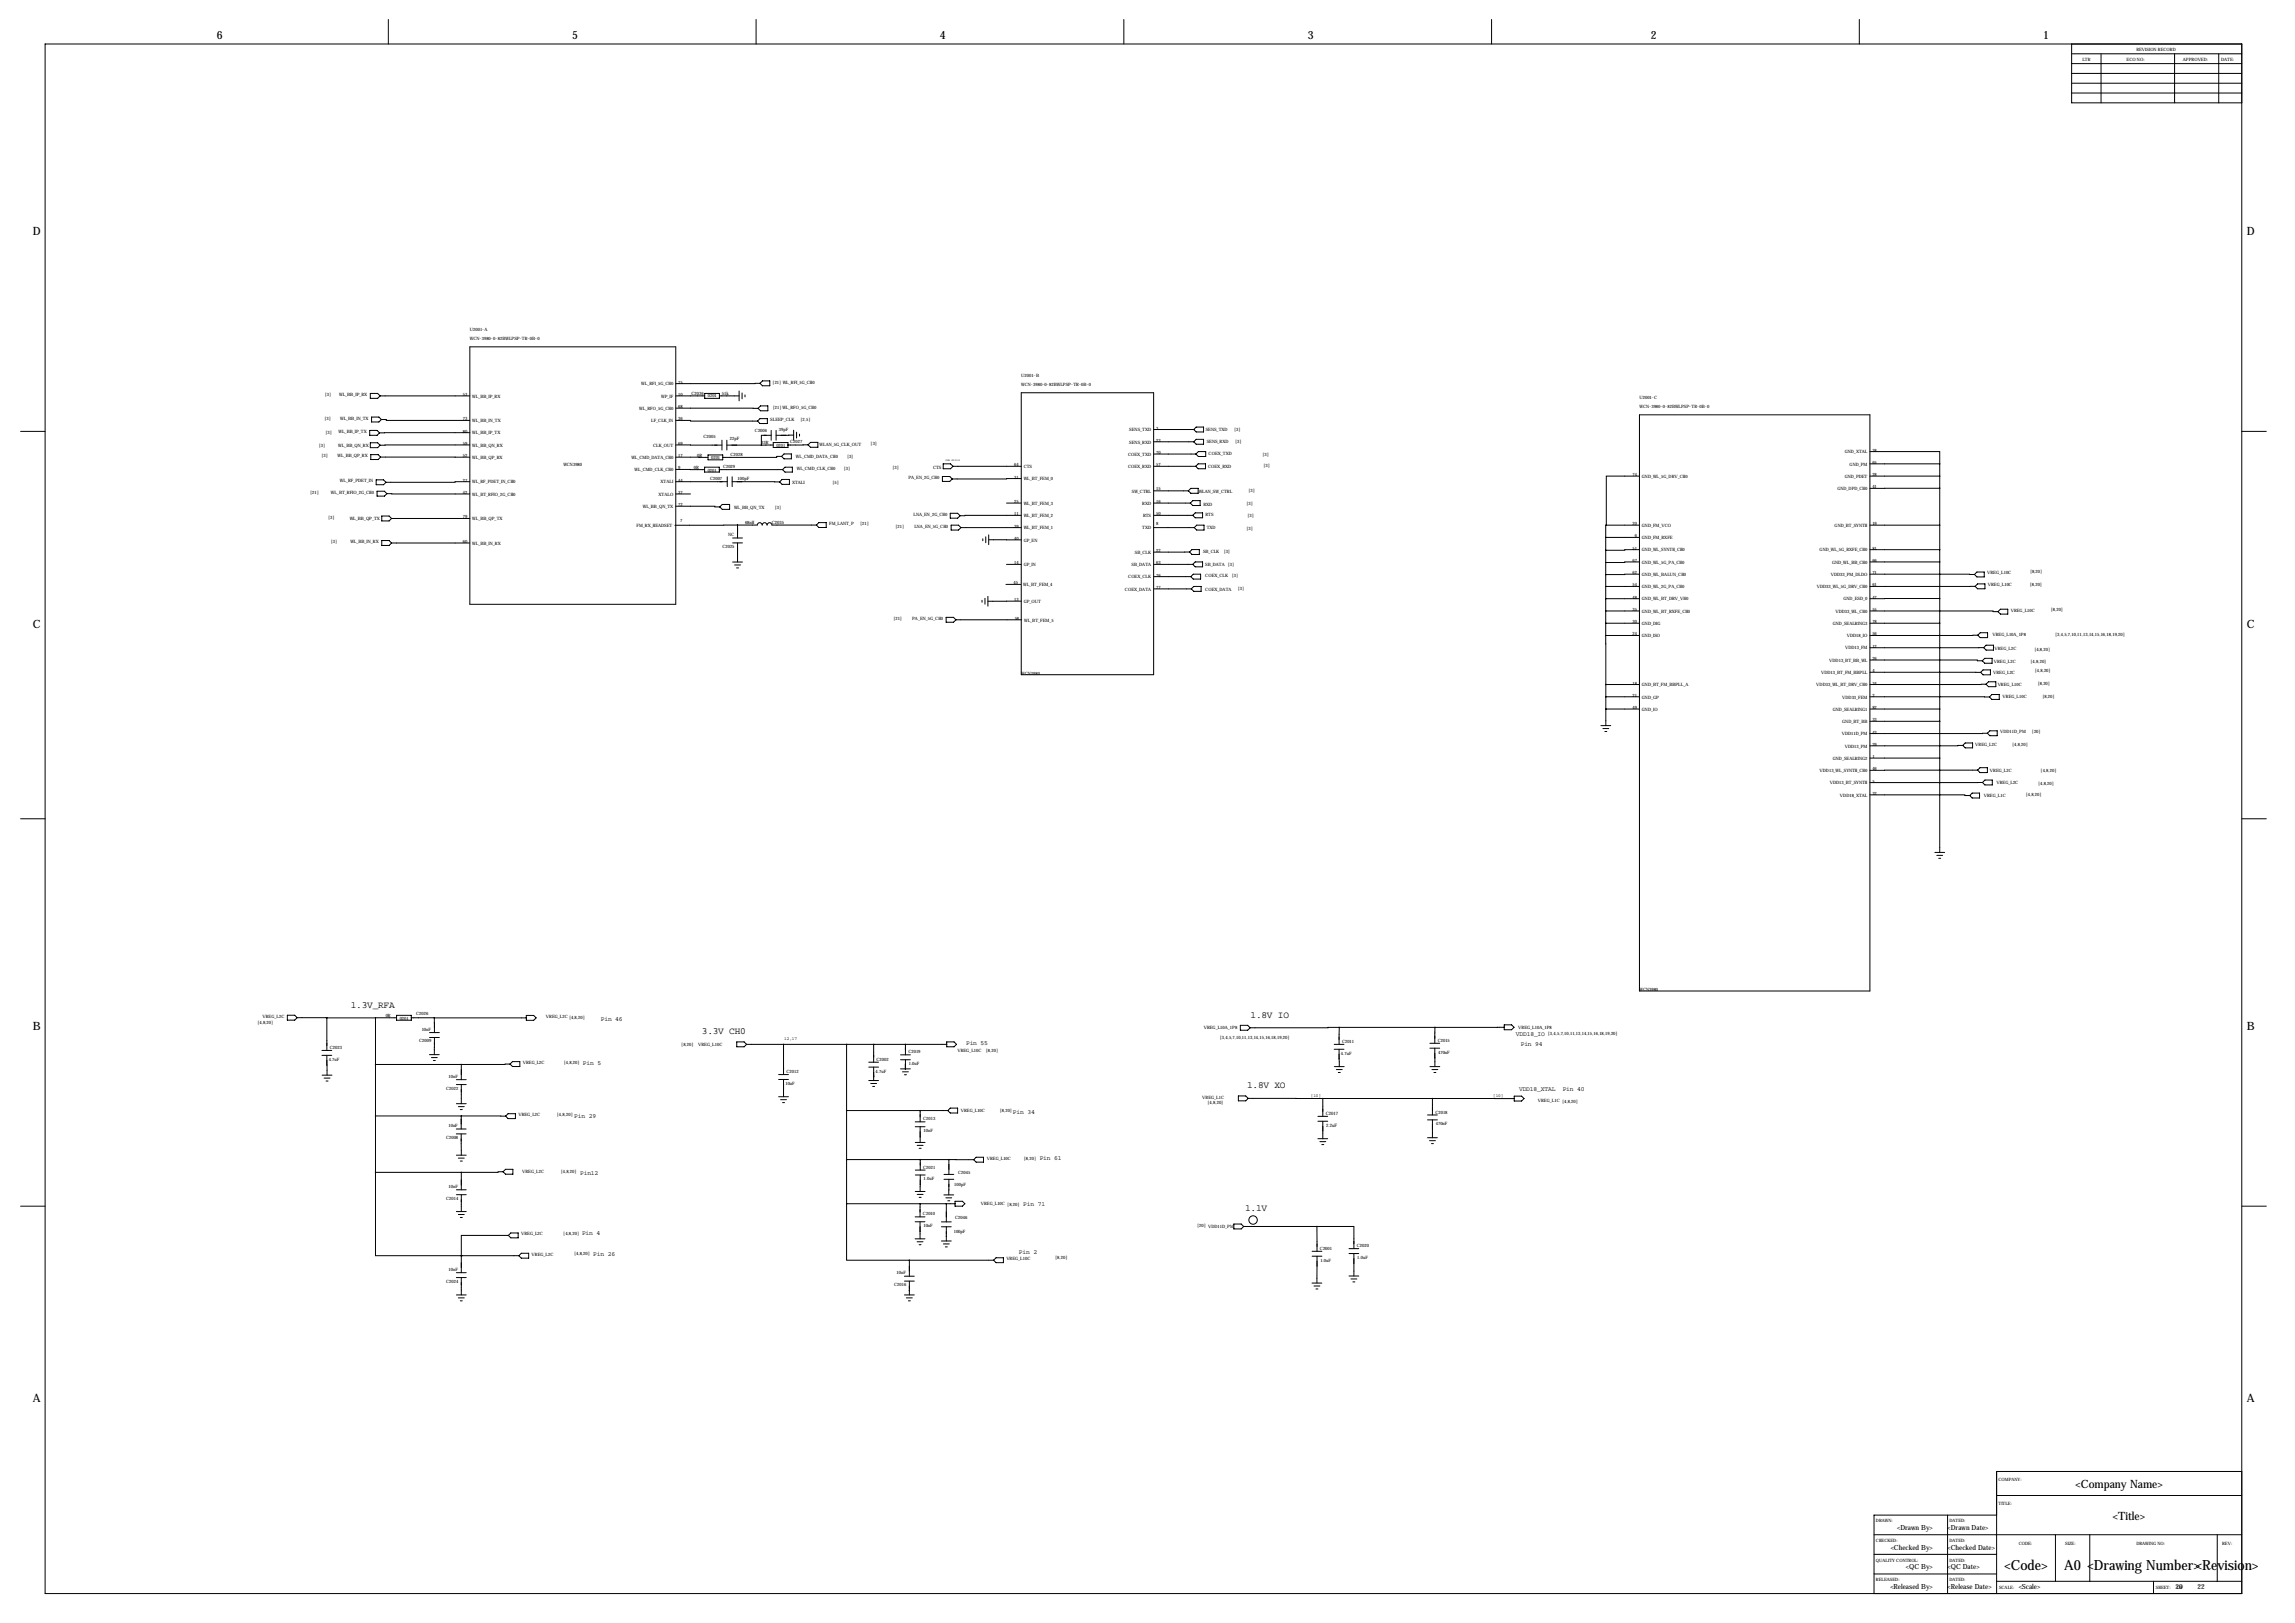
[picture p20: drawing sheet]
<svg xmlns="http://www.w3.org/2000/svg" width="1189mm" height="841mm" viewBox="0 0 1189 841" stroke-linecap="round" stroke-linejoin="round" font-family="sans-serif">
<defs><g id="words">
<g font-size="7.3">
<text x="1038" y="813">&lt;Code&gt;</text>
<text x="1069" y="813">A0 &lt;Drawing Number&gt;&lt;Revision&gt;</text>
</g>
<g font-size="5.9">
<text x="112" y="20">6</text>
<text x="296" y="20">5</text>
<text x="487" y="20">4</text>
<text x="677" y="20">3</text>
<text x="855" y="20">2</text>
<text x="1058" y="20">1</text>
<text x="17" y="122">D</text>
<text x="1164" y="122">D</text>
<text x="17" y="325">C</text>
<text x="1164" y="325">C</text>
<text x="17" y="533">B</text>
<text x="1164" y="533">B</text>
<text x="17" y="726">A</text>
<text x="1164" y="726">A</text>
<text x="1075" y="771">&lt;Company Name&gt;</text>
<text x="1095" y="787">&lt;Title&gt;</text>
</g>
<g font-size="4.9">
<text x="182" y="522">1.3V_RFA</text>
<text x="648" y="527">1.8V IO</text>
<text x="364" y="536">3.3V CH0</text>
<text x="646" y="564">1.8V XO</text>
<text x="645" y="627">1.1V</text>
</g>
<g font-size="3.6">
<text x="983" y="793">&lt;Drawn By&gt;</text>
<text x="1009" y="793">&lt;Drawn Date&gt;</text>
<text x="979" y="803">&lt;Checked By&gt;</text>
<text x="1009" y="803">&lt;Checked Date&gt;</text>
<text x="987" y="813">&lt;QC By&gt;</text>
<text x="1009" y="813">&lt;QC Date&gt;</text>
<text x="979" y="823">&lt;Released By&gt;</text>
<text x="1009" y="823">&lt;Release Date&gt;</text>
<text x="1046" y="823">&lt;Scale&gt;</text>
<text x="1127" y="823">20</text>
<text x="1138" y="823">22</text>
</g>
<g font-size="3.3">
<text x="311" y="529">Pin 46</text>
<text x="785" y="537">VDD18_IO</text>
<text x="500" y="541">Pin 55</text>
<text x="788" y="542">Pin 94</text>
<text x="302" y="552">Pin 5</text>
<text x="787" y="565">VDD18_XTAL</text>
<text x="809" y="565">Pin 40</text>
<text x="297" y="579">Pin 29</text>
<text x="525" y="577">Pin 34</text>
<text x="539" y="601">Pin 61</text>
<text x="300" y="609">Pin12</text>
<text x="530" y="625">Pin 71</text>
<text x="301" y="640">Pin 4</text>
<text x="307" y="650">Pin 26</text>
<text x="528" y="650">Pin 2</text>
</g>
<g font-size="2.4">
<text x="687" y="577">C2017</text>
<text x="687" y="584">2.2uF</text>
</g>
<g font-size="2.3">
<text x="1107" y="27">REVISION RECORD</text>
<text x="1079" y="32">LTR</text>
<text x="1102" y="32">ECO NO:</text>
<text x="1131" y="32">APPROVED:</text>
<text x="1151" y="32">DATE:</text>
<text x="243" y="171">U2001-A</text>
<text x="243" y="176">WCN-3980-0-82BWLPSP-TR-0B-0</text>
<text x="529" y="195">U2001-B</text>
<text x="332" y="200">WL_RFI_5G_CH0</text>
<text x="351" y="199">75</text>
<text x="400" y="199">[21] WL_RFI_5G_CH0</text>
<text x="529" y="200">WCN-3980-0-82BWLPSP-TR-0B-0</text>
<text x="168" y="205">[3]</text>
<text x="176" y="205">WL_BB_IP_RX</text>
<text x="240" y="205">53</text>
<text x="245" y="206">WL_BB_IP_RX</text>
<text x="342" y="206">WP_IF</text>
<text x="351" y="205">10</text>
<text x="358" y="204">C2036</text>
<text x="367" y="206">0201</text>
<text x="374" y="205">51k</text>
<text x="849" y="206">U2001-C</text>
<text x="331" y="212">WL_RFO_5G_CH0</text>
<text x="351" y="211">68</text>
<text x="400" y="212">[21] WL_RFO_5G_CH0</text>
<text x="849" y="212">WCN-3980-0-82BWLPSP-TR-0B-0</text>
<text x="168" y="217">[3]</text>
<text x="176" y="217">WL_BB_IN_TX</text>
<text x="240" y="218">73</text>
<text x="245" y="219">WL_BB_IN_TX</text>
<text x="337" y="219">LF_CLK_IN</text>
<text x="351" y="218">36</text>
<text x="399" y="218">SLEEP_CLK</text>
<text x="415" y="218">[2,5]</text>
<text x="169" y="225">[3]</text>
<text x="175" y="224">WL_BB_IP_TX</text>
<text x="240" y="224">80</text>
<text x="245" y="225">WL_BB_IP_TX</text>
<text x="364" y="227">C2005</text>
<text x="378" y="228">22pF</text>
<text x="391" y="224">C2006</text>
<text x="403" y="223">39pF</text>
<text x="585" y="223">SENS_TXD</text>
<text x="599" y="222">3</text>
<text x="625" y="223">SENS_TXD</text>
<text x="639" y="223">[3]</text>
<text x="165" y="232">[3]</text>
<text x="175" y="232">WL_BB_QN_RX</text>
<text x="240" y="230">59</text>
<text x="245" y="231">WL_BB_QN_RX</text>
<text x="338" y="231">CLK_OUT</text>
<text x="351" y="230">69</text>
<text x="394" y="230">33R</text>
<text x="402" y="232">0201</text>
<text x="409" y="229">C2027</text>
<text x="425" y="231">WLAN_5G_CLK_OUT</text>
<text x="451" y="230">[3]</text>
<text x="585" y="230">SENS_RXD</text>
<text x="599" y="229">23</text>
<text x="625" y="230">SENS_RXD</text>
<text x="640" y="230">[3]</text>
<text x="970" y="234">38</text>
<text x="167" y="236">[3]</text>
<text x="175" y="237">WL_BB_QP_RX</text>
<text x="240" y="237">52</text>
<text x="245" y="238">WL_BB_QP_RX</text>
<text x="327" y="238">WL_CMD_DATA_CH0</text>
<text x="351" y="237">17</text>
<text x="361" y="237">0R</text>
<text x="368" y="238">0201</text>
<text x="378" y="236">C2028</text>
<text x="412" y="237">WL_CMD_DATA_CH0</text>
<text x="439" y="237">[3]</text>
<text x="584" y="236">COEX_TXD</text>
<text x="599" y="235">70</text>
<text x="626" y="236">COEX_TXD</text>
<text x="654" y="236">[3]</text>
<text x="956" y="235">GND_XTAL</text>
<text x="292" y="241">WCN3980</text>
<text x="329" y="244">WL_CMD_CLK_CH0</text>
<text x="351" y="243">9</text>
<text x="359" y="243">0R</text>
<text x="367" y="244">0201</text>
<text x="375" y="243">C2029</text>
<text x="413" y="244">WL_CMD_CLK_CH0</text>
<text x="437" y="244">[3]</text>
<text x="462" y="243">[3]</text>
<text x="483" y="243">CTS</text>
<text x="525" y="242">64</text>
<text x="530" y="242">CTS</text>
<text x="584" y="242">COEX_RXD</text>
<text x="599" y="242">57</text>
<text x="626" y="242">COEX_RXD</text>
<text x="655" y="242">[3]</text>
<text x="958" y="241">GND_PM</text>
<text x="970" y="240">65</text>
<text x="176" y="250">WL_RF_PDET_IN</text>
<text x="240" y="250">27</text>
<text x="245" y="250">WL_RF_PDET_IN_CH0</text>
<text x="342" y="250">XTALI</text>
<text x="351" y="250">44</text>
<text x="368" y="249">C2007</text>
<text x="382" y="249">100pF</text>
<text x="410" y="251">XTALI</text>
<text x="431" y="251">[5]</text>
<text x="471" y="248">PA_EN_2G_CH0</text>
<text x="525" y="248">31</text>
<text x="530" y="249">WL_BT_FEM_0</text>
<text x="846" y="247">74</text>
<text x="851" y="248">GND_WL_5G_DRV_CH0</text>
<text x="956" y="248">GND_PDET</text>
<text x="970" y="247">28</text>
<text x="161" y="256">[21]</text>
<text x="171" y="256">WL_BT_RFIO_2G_CH0</text>
<text x="240" y="256">42</text>
<text x="245" y="257">WL_BT_RFIO_2G_CH0</text>
<text x="341" y="257">XTALO</text>
<text x="351" y="256">37</text>
<text x="586" y="255">SW_CTRL</text>
<text x="599" y="254">15</text>
<text x="621" y="255">WLAN_SW_CTRL</text>
<text x="647" y="255">[3]</text>
<text x="952" y="254">GND_DPD_CH0</text>
<text x="970" y="253">41</text>
<text x="333" y="263">WL_BB_QN_TX</text>
<text x="351" y="262">72</text>
<text x="380" y="264">WL_BB_QN_TX</text>
<text x="401" y="264">[3]</text>
<text x="525" y="261">25</text>
<text x="530" y="261">WL_BT_FEM_3</text>
<text x="592" y="261">RXD</text>
<text x="599" y="261">16</text>
<text x="623" y="262">RXD</text>
<text x="646" y="262">[3]</text>
<text x="170" y="269">[3]</text>
<text x="181" y="269">WL_BB_QP_TX</text>
<text x="240" y="269">79</text>
<text x="245" y="269">WL_BB_QP_TX</text>
<text x="473" y="267">LNA_EN_2G_CH0</text>
<text x="525" y="267">11</text>
<text x="530" y="268">WL_BT_FEM_2</text>
<text x="592" y="268">RTS</text>
<text x="599" y="267">50</text>
<text x="624" y="267">RTS</text>
<text x="646" y="268">[3]</text>
<text x="330" y="273">FM_RX_HEADSET</text>
<text x="352" y="270">7</text>
<text x="386" y="271">68nH</text>
<text x="400" y="272">C2035</text>
<text x="430" y="272">FM_LANT_P</text>
<text x="446" y="272">[21]</text>
<text x="464" y="273">[21]</text>
<text x="474" y="273">LNA_EN_5G_CH0</text>
<text x="525" y="273">39</text>
<text x="530" y="274">WL_BT_FEM_1</text>
<text x="592" y="274">TXD</text>
<text x="599" y="272">8</text>
<text x="625" y="274">TXD</text>
<text x="646" y="274">[3]</text>
<text x="846" y="272">20</text>
<text x="851" y="273">GND_FM_VCO</text>
<text x="950" y="273">GND_BT_SYNTH</text>
<text x="970" y="272">19</text>
<text x="171" y="281">[3]</text>
<text x="181" y="281">WL_BB_IN_RX</text>
<text x="240" y="281">60</text>
<text x="377" y="278">NC</text>
<text x="525" y="280">40</text>
<text x="530" y="281">GP_EN</text>
<text x="847" y="278">6</text>
<text x="851" y="279">GND_FM_RXFE</text>
<text x="245" y="282">WL_BB_IN_RX</text>
<text x="374" y="284">C2025</text>
<text x="588" y="287">SB_CLK</text>
<text x="599" y="286">22</text>
<text x="623" y="286">SB_CLK</text>
<text x="634" y="287">[3]</text>
<text x="846" y="285">51</text>
<text x="851" y="286">GND_WL_SYNTH_CH0</text>
<text x="943" y="286">GND_WL_5G_RXFE_CH0</text>
<text x="970" y="285">81</text>
<text x="525" y="292">14</text>
<text x="530" y="293">GP_IN</text>
<text x="586" y="293">SB_DATA</text>
<text x="599" y="292">63</text>
<text x="624" y="293">SB_DATA [3]</text>
<text x="846" y="291">67</text>
<text x="851" y="292">GND_WL_5G_PA_CH0</text>
<text x="949" y="292">GND_WL_BB_CH0</text>
<text x="970" y="291">66</text>
<text x="584" y="300">COEX_CLK</text>
<text x="599" y="299">76</text>
<text x="624" y="299">COEX_CLK</text>
<text x="638" y="299">[3]</text>
<text x="846" y="297">62</text>
<text x="851" y="298">GND_WL_BALUN_CH0</text>
<text x="948" y="298">VDD33_PM_DLDO</text>
<text x="970" y="297">71</text>
<text x="1029" y="298">VREG_L10C</text>
<text x="1052" y="297">[8,20]</text>
<text x="525" y="303">45</text>
<text x="530" y="304">WL_BT_FEM_4</text>
<text x="583" y="306">COEX_DATA</text>
<text x="599" y="305">77</text>
<text x="641" y="306">[3]</text>
<text x="846" y="304">54</text>
<text x="851" y="305">GND_WL_2G_PA_CH0</text>
<text x="941" y="305">VDD33_WL_5G_DRV_CH0</text>
<text x="970" y="304">61</text>
<text x="1030" y="304">VREG_L10C</text>
<text x="1051" y="304">[8,20]</text>
<text x="525" y="311">13</text>
<text x="624" y="306">COEX_DATA</text>
<text x="846" y="310">48</text>
<text x="851" y="311">GND_WL_BT_DRV_VH0</text>
<text x="955" y="311">GND_ESD_0</text>
<text x="970" y="310">47</text>
<text x="530" y="312">GP_OUT</text>
<text x="846" y="316">35</text>
<text x="851" y="317">GND_WL_BT_RXFE_CH0</text>
<text x="951" y="317">VDD33_WL_CH0</text>
<text x="970" y="316">55</text>
<text x="1042" y="317">VREG_L10C</text>
<text x="1062" y="317">[8,20]</text>
<text x="463" y="321">[21]</text>
<text x="473" y="321">PA_EN_5G_CH0</text>
<text x="526" y="321">58</text>
<text x="531" y="322">WL_BT_FEM_5</text>
<text x="846" y="323">30</text>
<text x="851" y="324">GND_DIG</text>
<text x="949" y="324">GND_SEALRING3</text>
<text x="970" y="323">78</text>
<text x="846" y="329">24</text>
<text x="970" y="329">56</text>
<text x="1032" y="329">VREG_L10A_1P8</text>
<text x="1065" y="329">[3,4,5,7,10,11,13,14,15,16,18,19,20]</text>
<text x="851" y="330">GND_ISO</text>
<text x="957" y="330">VDD18_IO</text>
<text x="970" y="336">12</text>
<text x="956" y="336">VDD13_FM</text>
<text x="970" y="342">26</text>
<text x="1033" y="336">VREG_L2C</text>
<text x="1054" y="337">[4,8,20]</text>
<text x="948" y="343">VDD13_BT_BB_WL</text>
<text x="1033" y="343">VREG_L2C</text>
<text x="1052" y="343">[4,8,20]</text>
<text x="529" y="349">WCN3980</text>
<text x="943" y="349">VDD13_BT_FM_BBPLL</text>
<text x="970" y="348">4</text>
<text x="1033" y="349">VREG_L2C</text>
<text x="1054" y="348">[4,8,20]</text>
<text x="846" y="355">18</text>
<text x="851" y="355">GND_BT_FM_BBPLL_A</text>
<text x="941" y="355">VDD33_WL_BT_DRV_CH0</text>
<text x="970" y="355">34</text>
<text x="1035" y="355">VREG_L10C</text>
<text x="1056" y="355">[8,20]</text>
<text x="846" y="361">21</text>
<text x="851" y="362">GND_GP</text>
<text x="954" y="362">VDD33_FEM</text>
<text x="970" y="361">2</text>
<text x="1037" y="362">VREG_L10C</text>
<text x="1058" y="362">[8,20]</text>
<text x="846" y="367">49</text>
<text x="851" y="368">GND_IO</text>
<text x="949" y="368">GND_SEALRING1</text>
<text x="970" y="367">82</text>
<text x="954" y="375">GND_BT_BB</text>
<text x="970" y="374">33</text>
<text x="954" y="381">VDD11D_PM</text>
<text x="970" y="380">43</text>
<text x="1036" y="380">VDD11D_PM</text>
<text x="1053" y="380">[20]</text>
<text x="956" y="387">VDD13_PM</text>
<text x="970" y="386">29</text>
<text x="1023" y="387">VREG_L2C</text>
<text x="1042" y="386">[4,8,20]</text>
<text x="949" y="394">GND_SEALRING2</text>
<text x="970" y="393">1</text>
<text x="943" y="400">VDD13_WL_SYNTH_CH0</text>
<text x="970" y="399">46</text>
<text x="1031" y="400">VREG_L2C</text>
<text x="1057" y="400">[4,8,20]</text>
<text x="948" y="406">VDD13_BT_SYNTH</text>
<text x="970" y="405">5</text>
<text x="1034" y="406">VREG_L2C</text>
<text x="1056" y="407">[4,8,20]</text>
<text x="953" y="413">VDD18_XTAL</text>
<text x="970" y="412">32</text>
<text x="1028" y="413">VREG_L1C</text>
<text x="1049" y="413">[4,8,20]</text>
<text x="849" y="513">WCN3980</text>
<text x="136" y="527">VREG_L2C</text>
<text x="200" y="527">0R</text>
<text x="216" y="526">C2026</text>
<text x="283" y="527">VREG_L2C [4,8,20]</text>
<text x="133" y="530">[4,8,20]</text>
<text x="207" y="528">0201</text>
<text x="218" y="534">10nF</text>
<text x="624" y="533">VREG_L10A_1P8</text>
<text x="787" y="533">VREG_L10A_1P8</text>
<text x="217" y="540">C2009</text>
<text x="406" y="539">12,17</text>
<text x="632" y="538">[3,4,5,7,10,11,13,14,15,16,18,19,20]</text>
<text x="745" y="540">C2015</text>
<text x="802" y="536">[3,4,5,7,10,11,13,14,15,16,18,19,20]</text>
<text x="171" y="543">C2023</text>
<text x="353" y="542">[8,20]</text>
<text x="362" y="542">VREG_L10C</text>
<text x="471" y="546">C2019</text>
<text x="496" y="545">VREG_L10C</text>
<text x="511" y="545">[8,20]</text>
<text x="695" y="540">C2011</text>
<text x="745" y="546">470nF</text>
<text x="170" y="549">4.7uF</text>
<text x="271" y="551">VREG_L2C</text>
<text x="292" y="551">[4,8,20]</text>
<text x="454" y="549">C2002</text>
<text x="471" y="552">1.0uF</text>
<text x="695" y="546">4.7uF</text>
<text x="407" y="556">C2012</text>
<text x="454" y="556">4.7uF</text>
<text x="232" y="558">10nF</text>
<text x="407" y="562">10uF</text>
<text x="231" y="564">C2022</text>
<text x="623" y="569">VREG_L1C</text>
<text x="679" y="568">[10]</text>
<text x="774" y="568">[10]</text>
<text x="626" y="572">[4,8,20]</text>
<text x="797" y="571">VREG_L1C [4,8,20]</text>
<text x="269" y="578">VREG_L2C</text>
<text x="289" y="578">[4,8,20]</text>
<text x="478" y="580">C2013</text>
<text x="498" y="576">VREG_L10C</text>
<text x="518" y="576">[8,20]</text>
<text x="744" y="577">C2018</text>
<text x="232" y="584">10nF</text>
<text x="478" y="586">10nF</text>
<text x="744" y="583">470nF</text>
<text x="231" y="590">C2008</text>
<text x="478" y="605">C2021</text>
<text x="511" y="601">VREG_L10C</text>
<text x="530" y="601">[8,20]</text>
<text x="271" y="608">VREG_L2C</text>
<text x="290" y="608">[4,8,20]</text>
<text x="478" y="611">1.0uF</text>
<text x="496" y="608">C2045</text>
<text x="232" y="615">10nF</text>
<text x="494" y="614">100pF</text>
<text x="231" y="621">C2014</text>
<text x="478" y="630">C2010</text>
<text x="508" y="624">VREG_L10C [8,20]</text>
<text x="478" y="636">10nF</text>
<text x="495" y="632">C2046</text>
<text x="620" y="636">[20] VDD11D_PM</text>
<text x="270" y="640">VREG_L2C</text>
<text x="292" y="640">[4,8,20]</text>
<text x="494" y="638">100pF</text>
<text x="684" y="647">C2001</text>
<text x="703" y="646">C2020</text>
<text x="275" y="650">VREG_L2C</text>
<text x="297" y="650">[4,8,20]</text>
<text x="521" y="653">VREG_L10C</text>
<text x="547" y="652">[8,20]</text>
<text x="684" y="654">1.0uF</text>
<text x="703" y="652">1.0uF</text>
<text x="232" y="658">10nF</text>
<text x="231" y="664">C2024</text>
<text x="464" y="660">10nF</text>
<text x="463" y="666">C2016</text>
<text x="1035" y="767">COMPANY:</text>
<text x="1035" y="780">TITLE:</text>
<text x="972" y="789">DRAWN:</text>
<text x="1010" y="789">DATED:</text>
<text x="972" y="799">CHECKED:</text>
<text x="1010" y="799">DATED:</text>
<text x="1046" y="800">CODE:</text>
<text x="1070" y="800">SIZE:</text>
<text x="1107" y="800">DRAWING NO:</text>
<text x="1151" y="800">REV:</text>
<text x="972" y="809">QUALITY CONTROL:</text>
<text x="1010" y="809">DATED:</text>
<text x="972" y="819">RELEASED:</text>
<text x="1010" y="819">DATED:</text>
<text x="1036" y="823">SCALE:</text>
<text x="1117" y="823">SHEET:</text>
<text x="1128" y="823">OF</text>
</g>
<text font-size="1.3" x="490" y="239">SDM GPIO19</text>
</g></defs>
<g fill="none" stroke="#000" stroke-width=".52">
<path d="M201 10v13M392 10v13M582 10v13M773 10v13M963 10v13M23 23h1138v802h-1138zM1073 23v30h88M1073 38h88M1073 28h88M1073 33h88M1088 28v25M1126 28v25"/>
<path d="M1149 28v25M1073 43h88M1073 48h88M243 180h107v133h-107zM394 199h-44M395 197h4v3h-4l-1-1zM192 204h4l1 1-1 1h-4zM192 216h4l2 1-2 2h-4zM197 205h46M198 217h2v1h43M350 211l43 1M350 218h42"/>
<path d="M350 205h15M365 204h8v2h-8zM373 205h10M383 203v5M384 204v3M386 205v1M392 218l2-1h4v2h-4zM394 210h4v3h-4l-1-1zM529 203h69v146h-69zM849 215h120v298h-120zM11 223h12M192 223h3l2 1-2 1h-3z"/>
<path d="M192 229h4l1 2-1 1h-4zM192 235h4l1 2-1 1h-4zM197 237h46M243 224h-46M243 230l-46 1M350 230l24 1M350 237h17M367 236h7v2h-7zM374 228v5M377 231h18M377 228v5M399 225h-5l1 6"/>
<path d="M399 223v5M401 231h-6M401 229h7v3h-7zM402 223v5M405 236h-3v1h-28M405 236l1-1h4v3h-4zM411 225h-9M411 223v5M413 224v3M414 225v1M419 230l-11 1M420 229h4v3h-4l-1-2z"/>
<path d="M598 235h22M598 229h20M598 222h20M618 229l2-1h3v2h-3zM620 235l1-1h4v2h-4zM620 221h3v3h-3l-2-2zM969 234h36v6M1161 223h13M195 249h4l1 1-1 1h-4zM195 254h4l1 2-1 1h-4zM200 256h43M243 250h-43"/>
<path d="M350 243h15M350 250h27M350 256h8M365 242h8v3h-8zM373 243h32M377 247v5M379 250h25M379 247v5M405 248h4v3h-4l-1-1zM407 242h3v3h-3l-2-2zM488 247h4l1 1-1 1h-4zM489 240h3l2 2-2 1h-3z"/>
<path d="M494 242h35M529 248h-36M598 242h21M598 254h18M616 254l1-1h4v3h-4zM621 240h3v3h-3l-2-1zM849 247h-17v25M969 247h36M969 240h36M1005 253h-36M1005 240v202M198 267h4l1 2-1 1h-4z"/>
<path d="M198 280h4l1 1-1 2h-4zM203 269h40M350 262l23 1M373 263l1-2h4v3h-4zM380 279h5M382 272h10a1.3 1.3 0 0 1 2-1 1.3 1.3 0 0 1 1 1 1.3 1.3 0 0 1 1-1 1.3 1.3 0 0 1 1 1 1.3 1.3 0 0 1 2-1 1.3 1.3 0 0 1 1 1h23M382 272h-32M382 272v7M424 271h4v2h-4l-1-1zM492 266h4l1 1-1 1h-4zM493 272h4l1 1-1 2h-4zM498 273h31"/>
<path d="M509 279v1M511 278v3M512 280h17M512 277v5M521 261h8M529 267h-32M598 267h20M598 261h19M598 273h21M617 261l1-2h4v3h-4zM619 273l1-1h4v3h-4zM619 266h4v2h-4l-1-1z"/>
<path d="M832 278h17M832 278v51M832 272v6M832 272h17M969 272h36M203 281h40M380 281h5M380 291h5M381 293h3M382 294h1M382 281v10M521 292h8"/>
<path d="M598 292h20M598 299h19M616 286h-18M617 299l1-2h4v3h-4zM617 285h4v2h-4l-1-1zM618 292l1-1h4v3h-4zM849 285h-17M849 291h-17M849 297l-17 1M969 297l54 1M969 291h36M969 285h36"/>
<path d="M1023 298l1-2h4v3h-4zM490 320h4l1 1-1 1h-4zM509 311v1M510 310v3M512 309v5M521 303h8M529 311h-17M598 305h19M617 305l1-1h4v2h-4zM832 304h17M832 316h17M832 310h17"/>
<path d="M969 316l66 1M1005 310h-36M1023 304h-54M1024 302h4v3h-4l-1-1zM1035 317l1-1h4v2h-4zM495 321h34M832 329v26M832 329h17M832 323h17M969 323h36M1025 329h-56M1025 329l1-1h4v2h-4z"/>
<path d="M1028 335l-59 1M1029 334h4v3h-4l-1-2zM832 355h17M832 355v21M969 342h58M969 348h57M1026 348l1-1h4v3h-4zM1027 342l1-1h4v3h-4zM1029 354l-60 1M1030 353h4v3h-4l-1-2zM1032 360h4v2h-4l-1-1zM829 376h5"/>
<path d="M830 377h3M831 379h1M832 361h17M832 367h17M969 361h62M969 367h36M969 374h36M1030 380h-61M1030 380l1-1h4v2h-4zM969 393h36M1017 386h-48M1018 385h4v2h-4l-1-1z"/>
<path d="M1024 399h-55M1026 398h4v2h-4l-2-1zM969 412h51M1022 411h3v2h-3l-2-1zM1027 405h-58M1027 405l1-1h4v3h-4zM11 424h12M1161 424h13M1002 442h5M1003 443h3M1004 445h1M149 526h4l1 1-1 1h-4z"/>
<path d="M154 527h15M169 527v17M169 527h26M195 527v80M205 527h-10M205 526h8v2h-8zM213 527h12M223 537h5M223 535h5M225 527v8M225 527h48M225 537v9"/>
<path d="M273 526h3l2 1-2 2h-3zM382 540h3l2 1-2 1h-3zM490 540h4l2 1-2 1h-4zM643 531h3l2 1-2 2h-3zM694 532h-46M694 532v9M694 532h49M743 532v8M779 532h-36M779 531h4l1 1-1 1h-4zM167 544h5M167 547h5"/>
<path d="M167 557h5M168 558h3M169 560h1M169 547v10M195 551h44M222 546h6M223 548h4M224 549h2M236 559h6M239 551v8M264 551h-25M264 551l1-1h4v2h-4z"/>
<path d="M387 541h103M403 559h5M403 557h5M406 541v16M406 559v9M439 541v82M450 550h5M450 553h5M450 560h5M453 541v9M453 553v7M466 546h6"/>
<path d="M466 549h6M466 554h6M468 555h3M469 557h1M469 541v5M469 549v5M691 541h5M691 543h5M691 552h5M692 554h3M693 556h1M694 543v9"/>
<path d="M741 540h5M741 543h5M741 552h5M742 554h3M743 556h1M743 543v9M195 578h44M236 562h6M236 572h6M237 573h3M238 575h1M239 578h23"/>
<path d="M239 562v10M239 578v7M262 578l1-1h4v2h-4zM403 568h5M404 570h3M405 571h1M439 575h52M451 561h3M452 563h1M477 575v6M491 575l1-1h4v3h-4zM642 568h3l2 1-2 1h-3z"/>
<path d="M647 569h38M683 578h5M685 569v9M685 569h57M739 578h6M742 569h42M742 569v9M784 568h4l1 1-1 1h-4zM236 587h5M236 585h5M236 598h6M237 600h3"/>
<path d="M239 587v11M474 581h5M474 584h5M474 592h5M475 593h3M476 595h1M477 584v8M506 599h3v3h-3l-2-1zM683 581h5M683 590h5M684 591h3M685 593h1"/>
<path d="M685 581v9M739 580h6M739 589h6M741 591h3M742 592h1M742 580v9M195 607v43h44M195 607h44M236 619h6M236 616h6M238 601h1M239 607v9"/>
<path d="M239 619v9M261 607h-22M261 607l1-1h4v2h-4zM439 601h53M474 617h5M474 606h5M474 609h5M475 619h3M477 601v5M477 609v8M489 619h5M489 611h5"/>
<path d="M489 608h5M492 601h12M492 611l-1 8M492 601v7M11 625h12M236 628h6M237 629h3M238 631h1M263 640h-24v10M263 640l2-1h3v2h-3zM439 623v30h32M439 623h56"/>
<path d="M474 630h5M474 633h5M476 620h1M477 633v9M477 623v7M488 633h5M488 635h5M490 620h3M490 623v10M490 635v8M491 622h1M495 622h4l1 1-1 2h-4z"/>
<path d="M639 634h4l1 1-1 2h-4zM644 635h38M682 635h19v12M682 635v13M1161 625h13M236 659h6M239 650h.1M239 650v9M239 650h30M269 650l1-1h4v3h-4zM471 653v8M471 653h44"/>
<path d="M474 642h5M475 643h3M476 645h1M488 643h5M489 644h3M490 646h1M516 651h4v3h-4l-1-1zM680 648h5M680 651h5M682 651v14M699 647h5M699 649h5"/>
<path d="M701 649v12M236 662h6M236 671h6M237 672h3M238 674h1M239 662v9M469 664h5M469 661h5M469 671h5M470 672h3M471 674h1M471 664v7"/>
<path d="M680 665h5M681 666h3M682 668h1M699 661h5M700 662h3M701 664h1M1034 775h127M1161 762h-127v63M971 795h190M1009 785v40M1034 785h-63v40M1065 795v24"/>
<path d="M1083 795v24M1149 795v24M971 805h63M971 815h63M1034 819h127M1116 819v6"/>
<circle cx="649" cy="632" r="2.2"/>
</g>
<path d="M194 578a.5 .5 0 0 0 1 0 .5 .5 0 0 0-1 0zM194 607a.5 .5 0 0 0 1 0 .5 .5 0 0 0-1 0zM194 551a.5 .5 0 0 0 1 0 .5 .5 0 0 0-1 0zM194 527a.5 .5 0 0 0 1 0 .5 .5 0 0 0-1 0zM394 231a.5 .5 0 0 0 1 0 .5 .5 0 0 0-1 0z" fill="#000" stroke="#000" stroke-width=".63"/>
<use href="#words"/>
</svg>
